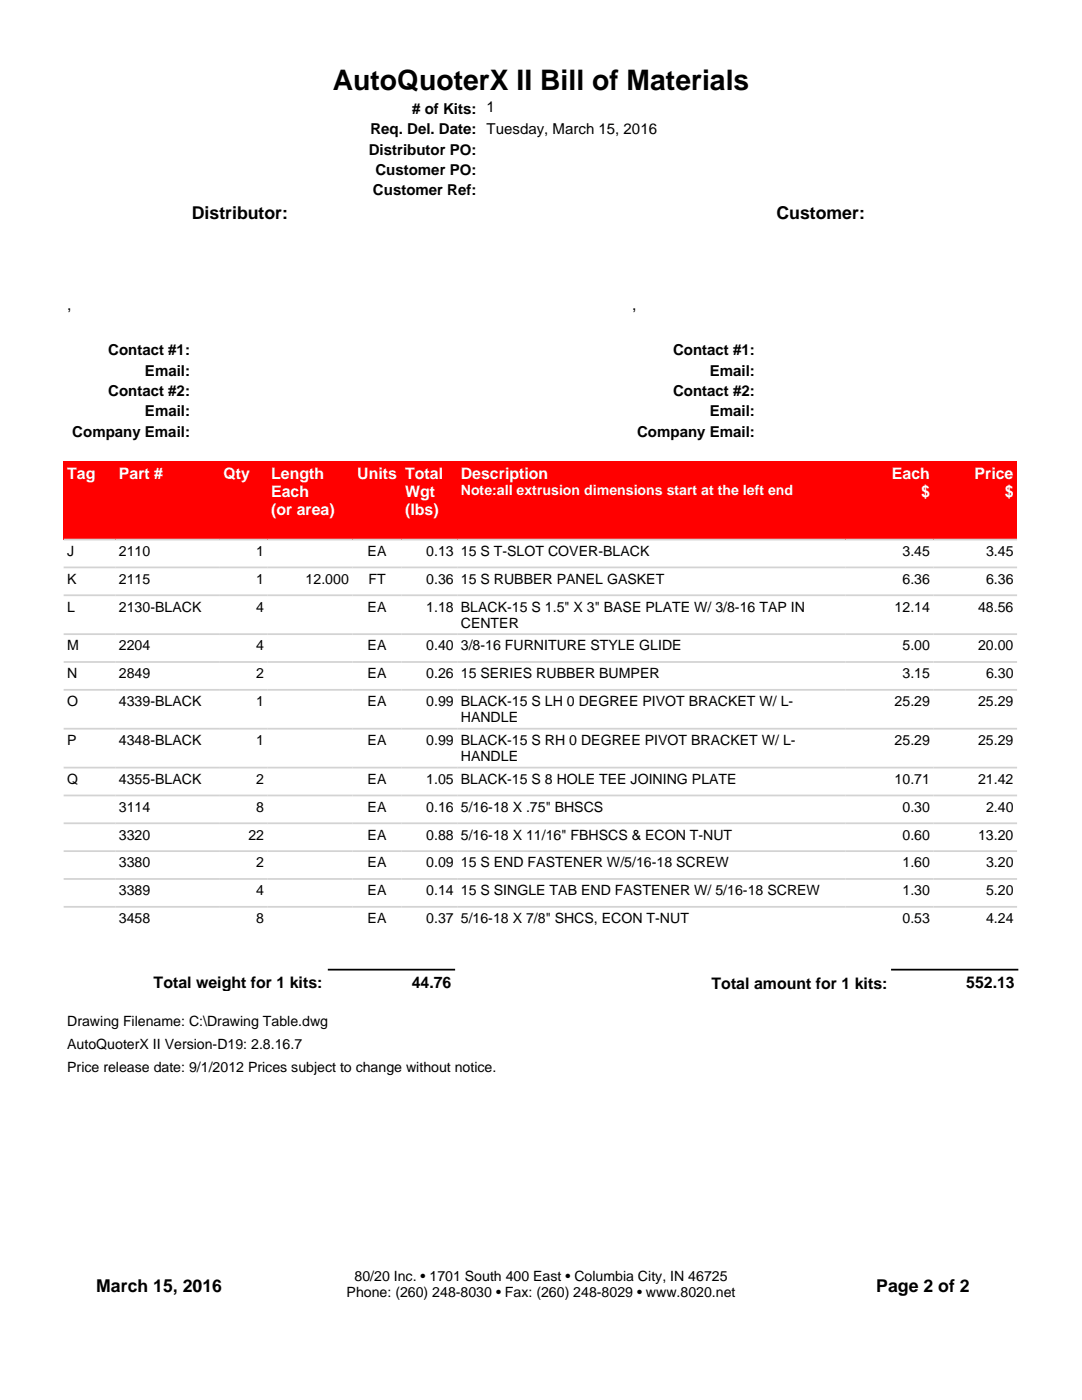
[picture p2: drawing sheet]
<svg xmlns="http://www.w3.org/2000/svg" width="216mm" height="279mm" viewBox="0 0 216 279" stroke-linecap="round" stroke-linejoin="round" font-family="sans-serif">
<defs><g id="words">
<text font-size="5.6" x="66.4" y="18">AutoQuoterX II Bill of Materials</text>
<g font-size="3.5">
<text x="38.3" y="43.8">Distributor:</text>
<text x="154.9" y="43.8">Customer:</text>
<text x="19.2" y="257.9">March 15, 2016</text>
<text x="174.9" y="257.9">Page 2 of 2</text>
</g>
<g font-size="3.2">
<text x="13.4" y="61.9">,</text>
<text x="126.1" y="61.9">,</text>
<text x="30.7" y="197.1">Total weight for 1 kits:</text>
<text x="82.1" y="197.1">44.76</text>
<text x="142" y="197.4">Total amount for 1 kits:</text>
<text x="192.8" y="197.1">552.13</text>
</g>
<g font-size="3.2" fill="#fff">
<text x="13.4" y="95.7">Tag</text>
<text x="23.7" y="95.7">Part #</text>
<text x="44.6" y="95.7">Qty</text>
<text x="54.1" y="95.7">Length</text>
<text x="71.3" y="95.7">Units</text>
<text x="80.8" y="95.7">Total</text>
<text x="91.9" y="95.7">Description</text>
<text x="178" y="95.7">Each</text>
<text x="194.5" y="95.7">Price</text>
<text x="54.1" y="99.2">Each</text>
<text x="80.8" y="99.2">Wgt</text>
<text x="183.8" y="99.2">$</text>
<text x="200.5" y="99.2">$</text>
<text x="54.1" y="102.7">(or area)</text>
<text x="80.8" y="102.7">(lbs)</text>
</g>
<g font-size="3">
<text x="82.2" y="22.7"># of Kits: 1</text>
<text x="73.9" y="26.8">Req. Del. Date: Tuesday, March 15, 2016</text>
<text x="73.6" y="30.8">Distributor PO:</text>
<text x="74.9" y="34.9">Customer PO:</text>
<text x="74.4" y="39">Customer Ref:</text>
<text x="21.6" y="70.9">Contact #1:</text>
<text x="134.3" y="70.9">Contact #1:</text>
<text x="28.9" y="75">Email:</text>
<text x="141.6" y="75">Email:</text>
<text x="21.6" y="79">Contact #2:</text>
<text x="28.9" y="83.1">Email:</text>
<text x="134.3" y="79">Contact #2:</text>
<text x="141.6" y="83.1">Email:</text>
<text x="14.4" y="87.2">Company Email:</text>
<text x="127.1" y="87.2">Company Email:</text>
</g>
<text font-size="2.8" fill="#fff" x="91.9" y="98.9">Note:all extrusion dimensions start at the left end</text>
<g font-size="2.8">
<text x="13.4" y="110.9">J</text>
<text x="23.7" y="110.9">2110</text>
<text x="51.1" y="110.9">1</text>
<text x="73.4" y="110.9">EA</text>
<text x="85.1" y="110.9">0.13</text>
<text x="91.9" y="110.9">15 S T-SLOT COVER-BLACK</text>
<text x="180.1" y="110.9">3.45</text>
<text x="196.7" y="110.9">3.45</text>
<text x="13.4" y="116.5">K</text>
<text x="23.7" y="116.5">2115</text>
<text x="51.1" y="116.5">1</text>
<text x="61" y="116.5">12.000</text>
<text x="73.5" y="116.5">FT</text>
<text x="85.1" y="116.5">0.36</text>
<text x="91.9" y="116.5">15 S RUBBER PANEL GASKET</text>
<text x="180.1" y="116.5">6.36</text>
<text x="196.7" y="116.5">6.36</text>
<text x="13.4" y="122.1">L</text>
<text x="23.7" y="122.1">2130-BLACK</text>
<text x="51.1" y="122.1">4</text>
<text x="73.4" y="122.1">EA</text>
<text x="85.1" y="122.1">1.18 BLACK-15 S 1.5&quot; X 3&quot; BASE PLATE W/ 3/8-16 TAP IN</text>
<text x="91.9" y="125.2">CENTER</text>
<text x="178.5" y="122.1">12.14</text>
<text x="195.2" y="122.1">48.56</text>
<text x="13.4" y="129.8">M</text>
<text x="23.7" y="129.8">2204</text>
<text x="51.1" y="129.8">4</text>
<text x="73.4" y="129.8">EA</text>
<text x="85.1" y="129.8">0.40</text>
<text x="91.9" y="129.8">3/8-16 FURNITURE STYLE GLIDE</text>
<text x="180.1" y="129.8">5.00</text>
<text x="195.2" y="129.8">20.00</text>
<text x="13.4" y="135.4">N</text>
<text x="23.7" y="135.4">2849</text>
<text x="51.1" y="135.4">2</text>
<text x="73.4" y="135.4">EA</text>
<text x="85.1" y="135.4">0.26</text>
<text x="91.9" y="135.4">15 SERIES RUBBER BUMPER</text>
<text x="180.1" y="135.4">3.15</text>
<text x="196.7" y="135.4">6.30</text>
<text x="13.4" y="140.9">O</text>
<text x="23.7" y="140.9">4339-BLACK</text>
<text x="51.1" y="140.9">1</text>
<text x="73.4" y="140.9">EA</text>
<text x="85.1" y="140.9">0.99 BLACK-15 S LH 0 DEGREE PIVOT BRACKET W/ L-</text>
<text x="178.5" y="140.9">25.29</text>
<text x="195.2" y="140.9">25.29</text>
<text x="13.4" y="148.7">P</text>
<text x="23.7" y="148.7">4348-BLACK</text>
<text x="51.1" y="148.7">1</text>
<text x="73.4" y="148.7">EA</text>
<text x="85.1" y="148.7">0.99 BLACK-15 S RH 0 DEGREE PIVOT BRACKET W/ L-</text>
<text x="91.9" y="144.1">HANDLE</text>
<text x="178.5" y="148.7">25.29</text>
<text x="195.2" y="148.7">25.29</text>
<text x="91.9" y="151.9">HANDLE</text>
<text x="13.4" y="156.5">Q</text>
<text x="23.7" y="156.5">4355-BLACK</text>
<text x="51.1" y="156.5">2</text>
<text x="73.4" y="156.5">EA</text>
<text x="85.1" y="156.5">1.05 BLACK-15 S 8 HOLE TEE JOINING PLATE</text>
<text x="178.5" y="156.5">10.71</text>
<text x="195.2" y="156.5">21.42</text>
<text x="23.7" y="162">3114</text>
<text x="23.7" y="167.6">3320</text>
<text x="49.6" y="167.6">22</text>
<text x="51.1" y="162">8</text>
<text x="73.4" y="162">EA</text>
<text x="73.4" y="167.6">EA</text>
<text x="85.1" y="162">0.16</text>
<text x="85.1" y="167.6">0.88</text>
<text x="91.9" y="162">5/16-18 X .75&quot; BHSCS</text>
<text x="91.9" y="167.6">5/16-18 X 11/16&quot; FBHSCS &amp; ECON T-NUT</text>
<text x="180.1" y="162">0.30</text>
<text x="180.1" y="167.6">0.60</text>
<text x="195.2" y="167.6">13.20</text>
<text x="196.7" y="162">2.40</text>
<text x="23.7" y="173.1">3380</text>
<text x="51.1" y="173.1">2</text>
<text x="73.4" y="173.1">EA</text>
<text x="85.1" y="173.1">0.09</text>
<text x="91.9" y="173.1">15 S END FASTENER W/5/16-18 SCREW</text>
<text x="180.1" y="173.1">1.60</text>
<text x="196.7" y="173.1">3.20</text>
<text x="23.7" y="178.7">3389</text>
<text x="51.1" y="178.7">4</text>
<text x="73.4" y="178.7">EA</text>
<text x="85.1" y="178.7">0.14</text>
<text x="91.9" y="178.7">15 S SINGLE TAB END FASTENER W/ 5/16-18 SCREW</text>
<text x="180.1" y="178.7">1.30</text>
<text x="196.7" y="178.7">5.20</text>
<text x="23.7" y="184.3">3458</text>
<text x="51.1" y="184.3">8</text>
<text x="73.4" y="184.3">EA</text>
<text x="85.1" y="184.3">0.37</text>
<text x="91.9" y="184.3">5/16-18 X 7/8&quot; SHCS, ECON T-NUT</text>
<text x="180.1" y="184.3">0.53</text>
<text x="196.7" y="184.3">4.24</text>
<text x="13.4" y="209.3">AutoQuoterX II Version-D19: 2.8.16.7</text>
<text x="13.4" y="204.7">Drawing Filename: C:\Drawing Table.dwg</text>
<text x="13.4" y="213.9">Price release date: 9/1/2012 Prices subject to change without notice.</text>
<text x="70.7" y="255.7">80/20 Inc. • 1701 South 400 East • Columbia City, IN 46725</text>
<text x="69.2" y="258.9">Phone: (260) 248-8030 • Fax: (260) 248-8029 • www.8020.net</text>
</g>
</g></defs>
<path d="M65.4 193.5h25.4M177.8 193.5h25.4" fill="none" stroke="#000" stroke-width=".35"/>
<g fill="#f00">
<path d="M12.7 92.1h10.3v15.6h-10.3z"/>
<path d="M23 92.1h20.9v15.6h-20.9z"/>
<path d="M43.9 92.1h9.5v15.6h-9.5z"/>
<path d="M53.4 92.1h16.9v15.6h-16.9z"/>
<path d="M70.3 92.1h9.8v15.6h-9.8z"/>
<path d="M80.1 92.1h11.1v15.6h-11.1z"/>
<path d="M91.2 92.1h77.5v15.6h-77.5z"/>
<path d="M168.7 92.1h17.6v15.6h-17.6z"/>
<path d="M186.3 92.1h16.6v15.6h-16.6z"/>
</g>
<g fill="none" stroke="#d3d3d3" stroke-width=".35">
<path d="M12.7 107.7h190.2M12.7 113.2h190.2M12.7 118.8h190.2M12.7 126.6h190.2M12.7 132.1h190.2M12.7 137.7h190.2M12.7 145.4h190.2M12.7 153.2h190.2M12.7 158.8h190.2M12.7 164.3h190.2M12.7 169.9h190.2M12.7 175.4h190.2"/>
<path d="M12.7 181h190.2"/>
</g>
<use href="#words"/>
</svg>
